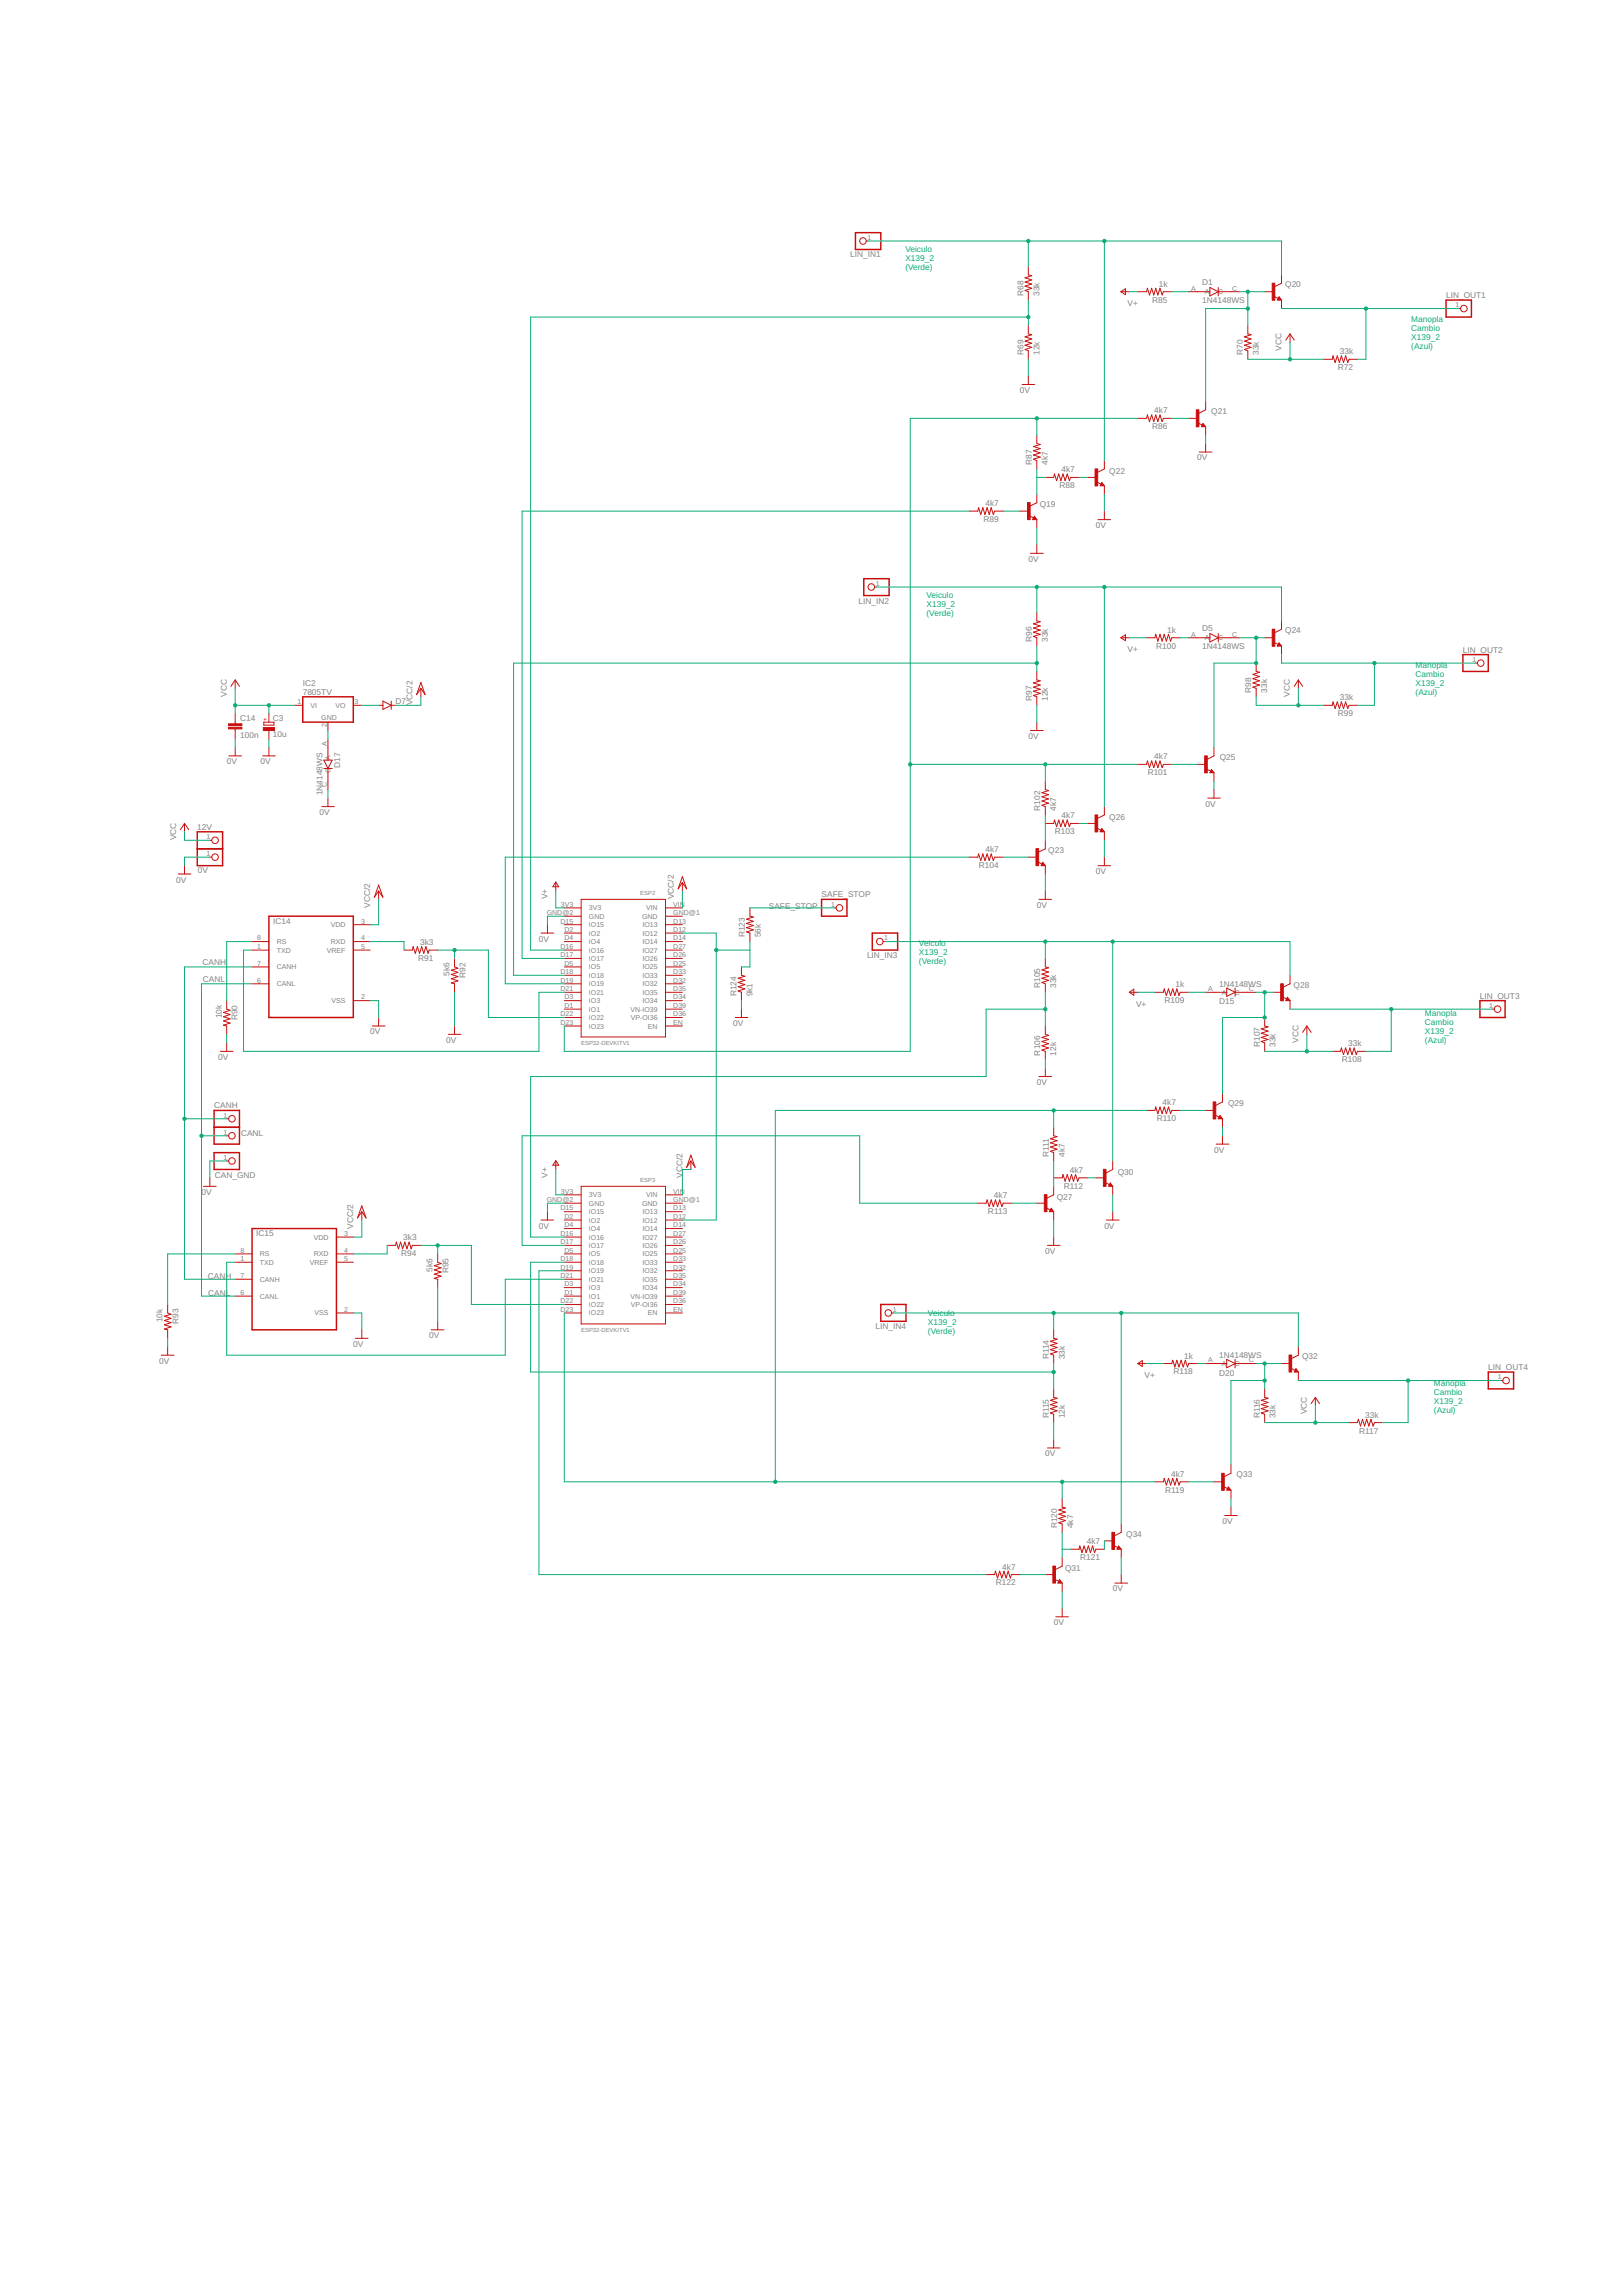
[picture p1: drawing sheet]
<svg xmlns="http://www.w3.org/2000/svg" width="210mm" height="297mm" viewBox="0 0 210 297" stroke-linecap="round" stroke-linejoin="round" font-family="sans-serif">
<defs><g id="words">
<g font-size="1.1" fill="#808080">
<text x="110" y="33.3">LIN_IN1</text>
<text x="132.4" y="38.3" transform="rotate(-90 132.4 38.3)">R68</text>
<text x="134.5" y="38.3" transform="rotate(-90 134.5 38.3)">33k</text>
<text x="145.9" y="39.6">V+</text>
<text x="149.1" y="39.1">R85</text>
<text x="150" y="37.1">1k</text>
<text x="155.6" y="39.2">1N4148WS</text>
<text x="155.6" y="36.9">D1</text>
<text x="166.3" y="37.1">Q20</text>
<text x="187.1" y="38.6">LIN_OUT1</text>
<text x="132.4" y="45.9" transform="rotate(-90 132.4 45.9)">R69</text>
<text x="134.5" y="45.9" transform="rotate(-90 134.5 45.9)">12k</text>
<text x="160.8" y="45.9" transform="rotate(-90 160.8 45.9)">R70</text>
<text x="162.9" y="45.9" transform="rotate(-90 162.9 45.9)">33k</text>
<text x="165.8" y="45.4" transform="rotate(-90 165.8 45.4)">VCC</text>
<text x="173.1" y="47.9">R72</text>
<text x="173.4" y="45.8">33k</text>
<text x="132" y="50.8">0V</text>
<text x="149.4" y="53.5">4k7</text>
<text x="156.7" y="53.5">Q21</text>
<text x="149.1" y="55.5">R86</text>
<text x="154.9" y="59.6">0V</text>
<text x="127.5" y="65.5">4k7</text>
<text x="133.5" y="60.1" transform="rotate(-90 133.5 60.1)">R87</text>
<text x="134.6" y="65.6">Q19</text>
<text x="135.6" y="60.1" transform="rotate(-90 135.6 60.1)">4k7</text>
<text x="137.1" y="63.2">R88</text>
<text x="137.4" y="61.1">4k7</text>
<text x="143.6" y="61.3">Q22</text>
<text x="127.3" y="67.5">R89</text>
<text x="141.8" y="68.3">0V</text>
<text x="133.1" y="72.7">0V</text>
<text x="111.1" y="78.1">LIN_IN2</text>
<text x="133.5" y="83.1" transform="rotate(-90 133.5 83.1)">R96</text>
<text x="135.6" y="83.1" transform="rotate(-90 135.6 83.1)">33k</text>
<text x="149.6" y="83.9">R100</text>
<text x="151.1" y="81.8">1k</text>
<text x="155.6" y="84">1N4148WS</text>
<text x="155.6" y="81.7">D5</text>
<text x="166.3" y="81.9">Q24</text>
<text x="39.2" y="89.9">7805TV</text>
<text x="39.2" y="88.8">IC2</text>
<text x="145.9" y="84.4">V+</text>
<text x="161.9" y="89.6" transform="rotate(-90 161.9 89.6)">R98</text>
<text x="164" y="89.6" transform="rotate(-90 164 89.6)">33k</text>
<text x="189.3" y="84.4">LIN_OUT2</text>
<text x="29.3" y="90.1" transform="rotate(-90 29.3 90.1)">VCC</text>
<text x="31.1" y="95.4">100n</text>
<text x="31.1" y="93.3">C14</text>
<text x="35.3" y="95.4">10u</text>
<text x="35.3" y="93.2">C3</text>
<text x="51.2" y="91">D7</text>
<text x="53.4" y="91.2" transform="rotate(-90 53.4 91.2)">VCC/2</text>
<text x="133.1" y="95.6">0V</text>
<text x="133.5" y="90.7" transform="rotate(-90 133.5 90.7)">R97</text>
<text x="135.6" y="90.7" transform="rotate(-90 135.6 90.7)">12k</text>
<text x="166.9" y="90.1" transform="rotate(-90 166.9 90.1)">VCC</text>
<text x="173.1" y="92.6">R99</text>
<text x="173.4" y="90.6">33k</text>
<text x="29.3" y="98.9">0V</text>
<text x="33.7" y="98.9">0V</text>
<text x="44" y="99.3" transform="rotate(-90 44 99.3)">D17</text>
<text x="148.5" y="100.3">R101</text>
<text x="149.4" y="98.2">4k7</text>
<text x="157.8" y="98.3">Q25</text>
<text x="25.5" y="107.3">12V</text>
<text x="41.4" y="105.4">0V</text>
<text x="41.7" y="102.9" transform="rotate(-90 41.7 102.9)">1N4148WS</text>
<text x="134.6" y="104.9" transform="rotate(-90 134.6 104.9)">R102</text>
<text x="136.5" y="107.9">R103</text>
<text x="136.7" y="104.9" transform="rotate(-90 136.7 104.9)">4k7</text>
<text x="137.4" y="105.9">4k7</text>
<text x="143.6" y="106.1">Q26</text>
<text x="156" y="104.3">0V</text>
<text x="22.8" y="108.7" transform="rotate(-90 22.8 108.7)">VCC</text>
<text x="25.6" y="113">0V</text>
<text x="126.7" y="112.3">R104</text>
<text x="127.5" y="110.2">4k7</text>
<text x="135.7" y="110.4">Q23</text>
<text x="141.8" y="113.1">0V</text>
<text x="22.8" y="114.2">0V</text>
<text x="35.3" y="119.5">IC14</text>
<text x="47.9" y="117.4" transform="rotate(-90 47.9 117.4)">VCC/2</text>
<text x="70.8" y="116.4" transform="rotate(-90 70.8 116.4)">V+</text>
<text x="87.2" y="116.4" transform="rotate(-90 87.2 116.4)">VCC/2</text>
<text x="99.5" y="117.6">SAFE_STOP</text>
<text x="106.3" y="116.1">SAFE_STOP</text>
<text x="134.2" y="117.4">0V</text>
<text x="26.2" y="124.8">CANH</text>
<text x="54.1" y="124.3">R91</text>
<text x="54.4" y="122.2">3k3</text>
<text x="69.7" y="121.8">0V</text>
<text x="96.4" y="121.3" transform="rotate(-90 96.4 121.3)">R123</text>
<text x="98.5" y="121.3" transform="rotate(-90 98.5 121.3)">56k</text>
<text x="112.2" y="123.9">LIN_IN3</text>
<text x="26.3" y="127">CANL</text>
<text x="28.7" y="131.7" transform="rotate(-90 28.7 131.7)">10k</text>
<text x="30.7" y="132" transform="rotate(-90 30.7 132)">R90</text>
<text x="58.2" y="126.3" transform="rotate(-90 58.2 126.3)">5k6</text>
<text x="60.2" y="126.5" transform="rotate(-90 60.2 126.5)">R92</text>
<text x="95.3" y="128.9" transform="rotate(-90 95.3 128.9)">R124</text>
<text x="97.4" y="128.9" transform="rotate(-90 97.4 128.9)">9k1</text>
<text x="134.6" y="127.8" transform="rotate(-90 134.6 127.8)">R105</text>
<text x="136.7" y="127.8" transform="rotate(-90 136.7 127.8)">33k</text>
<text x="147" y="130.2">V+</text>
<text x="150.7" y="129.8">R109</text>
<text x="152.1" y="127.7">1k</text>
<text x="157.8" y="127.7">1N4148WS</text>
<text x="157.8" y="129.9">D15</text>
<text x="167.4" y="127.8">Q28</text>
<text x="191.5" y="129.2">LIN_OUT3</text>
<text x="28.3" y="137.1">0V</text>
<text x="47.9" y="133.8">0V</text>
<text x="57.7" y="134.9">0V</text>
<text x="94.9" y="132.7">0V</text>
<text x="134.6" y="136.6" transform="rotate(-90 134.6 136.6)">R106</text>
<text x="136.7" y="136.6" transform="rotate(-90 136.7 136.6)">12k</text>
<text x="163" y="135.5" transform="rotate(-90 163 135.5)">R107</text>
<text x="165.1" y="135.5" transform="rotate(-90 165.1 135.5)">33k</text>
<text x="168" y="134.9" transform="rotate(-90 168 134.9)">VCC</text>
<text x="173.6" y="137.4">R108</text>
<text x="174.5" y="135.4">33k</text>
<text x="27.7" y="143.4">CANH</text>
<text x="134.2" y="140.4">0V</text>
<text x="150.5" y="143">4k7</text>
<text x="158.9" y="143.1">Q29</text>
<text x="31.2" y="147">CANL</text>
<text x="135.7" y="149.7" transform="rotate(-90 135.7 149.7)">R111</text>
<text x="137.8" y="149.7" transform="rotate(-90 137.8 149.7)">4k7</text>
<text x="149.7" y="145.1">R110</text>
<text x="157.1" y="149.1">0V</text>
<text x="26.1" y="154.6">0V</text>
<text x="27.8" y="152.4">CAN_GND</text>
<text x="70.8" y="152.4" transform="rotate(-90 70.8 152.4)">V+</text>
<text x="88.3" y="152.4" transform="rotate(-90 88.3 152.4)">VCC/2</text>
<text x="128.6" y="155">4k7</text>
<text x="136.7" y="155.2">Q27</text>
<text x="137.7" y="153.8">R112</text>
<text x="138.4" y="151.7">4k7</text>
<text x="144.6" y="152">Q30</text>
<text x="33.2" y="159.9">IC15</text>
<text x="45.7" y="158.9" transform="rotate(-90 45.7 158.9)">VCC/2</text>
<text x="52.2" y="160.5">3k3</text>
<text x="69.7" y="158.9">0V</text>
<text x="127.9" y="157.1">R113</text>
<text x="142.9" y="158.9">0V</text>
<text x="26.9" y="165.4">CANH</text>
<text x="26.9" y="167.6">CANL</text>
<text x="51.9" y="162.5">R94</text>
<text x="56" y="164.5" transform="rotate(-90 56 164.5)">5k6</text>
<text x="58" y="164.8" transform="rotate(-90 58 164.8)">R95</text>
<text x="135.3" y="162.2">0V</text>
<text x="21" y="171" transform="rotate(-90 21 171)">10k</text>
<text x="23.1" y="171.3" transform="rotate(-90 23.1 171.3)">R93</text>
<text x="55.6" y="173.1">0V</text>
<text x="113.3" y="172">LIN_IN4</text>
<text x="20.6" y="176.4">0V</text>
<text x="45.7" y="174.2">0V</text>
<text x="135.7" y="175.9" transform="rotate(-90 135.7 175.9)">R114</text>
<text x="137.8" y="175.9" transform="rotate(-90 137.8 175.9)">33k</text>
<text x="148.1" y="178.3">V+</text>
<text x="151.9" y="177.8">R118</text>
<text x="153.2" y="175.8">1k</text>
<text x="157.8" y="175.7">1N4148WS</text>
<text x="157.8" y="178">D20</text>
<text x="168.5" y="175.8">Q32</text>
<text x="192.6" y="177.2">LIN_OUT4</text>
<text x="135.7" y="183.5" transform="rotate(-90 135.7 183.5)">R115</text>
<text x="137.8" y="183.5" transform="rotate(-90 137.8 183.5)">12k</text>
<text x="163" y="183.5" transform="rotate(-90 163 183.5)">R116</text>
<text x="165.1" y="183.5" transform="rotate(-90 165.1 183.5)">33k</text>
<text x="169.1" y="183" transform="rotate(-90 169.1 183)">VCC</text>
<text x="175.9" y="185.5">R117</text>
<text x="176.7" y="183.4">33k</text>
<text x="135.3" y="188.4">0V</text>
<text x="151.6" y="191">4k7</text>
<text x="160" y="191.1">Q33</text>
<text x="136.8" y="197.7" transform="rotate(-90 136.8 197.7)">R120</text>
<text x="138.9" y="197.7" transform="rotate(-90 138.9 197.7)">4k7</text>
<text x="150.8" y="193.1">R119</text>
<text x="158.2" y="197.2">0V</text>
<text x="129.7" y="203.1">4k7</text>
<text x="137.8" y="203.2">Q31</text>
<text x="139.8" y="201.8">R121</text>
<text x="140.6" y="199.8">4k7</text>
<text x="145.7" y="198.9">Q34</text>
<text x="128.9" y="205.1">R122</text>
<text x="144" y="205.9">0V</text>
<text x="136.4" y="210.3">0V</text>
</g>
<g font-size="1.1" fill="#0dab76">
<text x="117.2" y="32.6">Veiculo</text>
<text x="117.2" y="33.8">X139_2</text>
<text x="117.2" y="34.9">(Verde)</text>
<text x="182.6" y="41.7">Manopla</text>
<text x="182.6" y="42.8">Cambio</text>
<text x="182.6" y="43.9">X139_2</text>
<text x="182.6" y="45.1">(Azul)</text>
<text x="119.9" y="77.4">Veiculo</text>
<text x="119.9" y="78.6">X139_2</text>
<text x="119.9" y="79.7">(Verde)</text>
<text x="183.2" y="86.5">Manopla</text>
<text x="183.2" y="87.6">Cambio</text>
<text x="183.2" y="88.7">X139_2</text>
<text x="183.2" y="89.9">(Azul)</text>
<text x="118.9" y="122.4">Veiculo</text>
<text x="118.9" y="123.6">X139_2</text>
<text x="118.9" y="124.7">(Verde)</text>
<text x="184.4" y="131.5">Manopla</text>
<text x="184.4" y="132.6">Cambio</text>
<text x="184.4" y="133.7">X139_2</text>
<text x="184.4" y="134.9">(Azul)</text>
<text x="120.1" y="170.3">Veiculo</text>
<text x="120.1" y="171.5">X139_2</text>
<text x="120.1" y="172.6">(Verde)</text>
<text x="185.6" y="179.4">Manopla</text>
<text x="185.6" y="180.5">Cambio</text>
<text x="185.6" y="181.6">X139_2</text>
<text x="185.6" y="182.8">(Azul)</text>
</g>
<g font-size=".9" fill="#808080">
<text x="112.2" y="31">1</text>
<text x="154.2" y="37.6">A</text>
<text x="155.9" y="38.1">A</text>
<text x="157.6" y="38.1">C</text>
<text x="159.4" y="37.6">C</text>
<text x="188.4" y="39.8">1</text>
<text x="113.3" y="75.8">1</text>
<text x="154.2" y="82.4">A</text>
<text x="155.9" y="82.8">A</text>
<text x="157.6" y="82.8">C</text>
<text x="159.4" y="82.4">C</text>
<text x="190.5" y="85.6">1</text>
<text x="38.5" y="91.1">1</text>
<text x="40.2" y="91.6">VI</text>
<text x="41.6" y="93.1">GND</text>
<text x="42.3" y="94.1" transform="rotate(-90 42.3 94.1)">2</text>
<text x="43.4" y="91.6">VO</text>
<text x="45.9" y="91.1">3</text>
<text x="42.3" y="101.9" transform="rotate(-90 42.3 101.9)">C</text>
<text x="42.3" y="96.5" transform="rotate(-90 42.3 96.5)">A</text>
<text x="42.8" y="100.1" transform="rotate(-90 42.8 100.1)">C</text>
<text x="42.8" y="98.3" transform="rotate(-90 42.8 98.3)">A</text>
<text x="26.7" y="108.6">1</text>
<text x="26.7" y="110.7">1</text>
<text x="42.8" y="120">VDD</text>
<text x="46.7" y="119.5">3</text>
<text x="70.8" y="118.4">GND@2</text>
<text x="72.5" y="119.5">D15</text>
<text x="72.6" y="117.3">3V3</text>
<text x="76.2" y="117.8">3V3</text>
<text x="76.2" y="118.9">GND</text>
<text x="76.2" y="120">IO15</text>
<text x="83.1" y="118.9">GND</text>
<text x="83.2" y="120">IO13</text>
<text x="83.6" y="117.8">VIN</text>
<text x="87.1" y="119.5">D13</text>
<text x="87.1" y="118.4">GND@1</text>
<text x="87.1" y="117.3">VIN</text>
<text x="107.5" y="117.3">1</text>
<text x="33.3" y="121.7">8</text>
<text x="33.3" y="122.8">1</text>
<text x="33.3" y="124.9">7</text>
<text x="35.8" y="122.1">RS</text>
<text x="35.8" y="123.2">TXD</text>
<text x="35.8" y="125.4">CANH</text>
<text x="42.3" y="123.2">VREF</text>
<text x="42.8" y="122.1">RXD</text>
<text x="46.7" y="121.7">4</text>
<text x="46.7" y="122.8">5</text>
<text x="72.5" y="122.8">D16</text>
<text x="72.5" y="123.8">D17</text>
<text x="73" y="120.6">D2</text>
<text x="73" y="121.7">D4</text>
<text x="73" y="124.9">D5</text>
<text x="76.2" y="121.1">IO2</text>
<text x="76.2" y="122.1">IO4</text>
<text x="76.2" y="123.2">IO16</text>
<text x="76.2" y="124.3">IO17</text>
<text x="76.2" y="125.4">IO5</text>
<text x="83.2" y="125.4">IO25</text>
<text x="83.2" y="124.3">IO26</text>
<text x="83.2" y="123.2">IO27</text>
<text x="83.2" y="122.1">IO14</text>
<text x="83.2" y="121.1">IO12</text>
<text x="87.1" y="124.9">D25</text>
<text x="87.1" y="123.8">D26</text>
<text x="87.1" y="122.8">D27</text>
<text x="87.1" y="121.7">D14</text>
<text x="87.1" y="120.6">D12</text>
<text x="114.4" y="121.7">1</text>
<text x="33.3" y="127.1">6</text>
<text x="35.8" y="127.6">CANL</text>
<text x="42.9" y="129.8">VSS</text>
<text x="46.7" y="129.3">2</text>
<text x="72.5" y="126">D18</text>
<text x="72.5" y="127.1">D19</text>
<text x="72.5" y="128.2">D21</text>
<text x="72.5" y="131.5">D22</text>
<text x="73" y="129.3">D3</text>
<text x="73" y="130.4">D1</text>
<text x="76.2" y="126.5">IO18</text>
<text x="76.2" y="127.6">IO19</text>
<text x="76.2" y="128.7">IO21</text>
<text x="76.2" y="129.8">IO3</text>
<text x="76.2" y="130.9">IO1</text>
<text x="76.2" y="132">IO22</text>
<text x="81.6" y="130.9">VN-IO39</text>
<text x="81.6" y="132">VP-OI36</text>
<text x="83.2" y="129.8">IO34</text>
<text x="83.2" y="128.7">IO35</text>
<text x="83.2" y="127.6">IO32</text>
<text x="83.2" y="126.5">IO33</text>
<text x="87.1" y="131.5">D36</text>
<text x="87.1" y="130.4">D39</text>
<text x="87.1" y="129.3">D34</text>
<text x="87.1" y="128.2">D35</text>
<text x="87.1" y="127.1">D32</text>
<text x="87.1" y="126">D33</text>
<text x="156.3" y="128.2">A</text>
<text x="158.1" y="128.7">A</text>
<text x="159.8" y="128.7">C</text>
<text x="161.6" y="128.2">C</text>
<text x="192.7" y="130.4">1</text>
<text x="72.5" y="132.6">D23</text>
<text x="76.2" y="133.1">IO23</text>
<text x="83.9" y="133.1">EN</text>
<text x="87.1" y="132.6">EN</text>
<text x="28.9" y="146.8">1</text>
<text x="28.9" y="144.6">1</text>
<text x="28.9" y="150.1">1</text>
<text x="70.8" y="155.5">GND@2</text>
<text x="72.6" y="154.4">3V3</text>
<text x="76.2" y="154.9">3V3</text>
<text x="76.2" y="156">GND</text>
<text x="83.1" y="156">GND</text>
<text x="83.6" y="154.9">VIN</text>
<text x="87.1" y="155.5">GND@1</text>
<text x="87.1" y="154.4">VIN</text>
<text x="40.6" y="160.4">VDD</text>
<text x="44.5" y="159.9">3</text>
<text x="72.5" y="156.6">D15</text>
<text x="72.5" y="159.9">D16</text>
<text x="72.5" y="161">D17</text>
<text x="73" y="157.7">D2</text>
<text x="73" y="158.8">D4</text>
<text x="76.2" y="157.1">IO15</text>
<text x="76.2" y="158.2">IO2</text>
<text x="76.2" y="159.3">IO4</text>
<text x="76.2" y="160.4">IO16</text>
<text x="76.2" y="161.5">IO17</text>
<text x="83.2" y="161.5">IO26</text>
<text x="83.2" y="160.4">IO27</text>
<text x="83.2" y="159.3">IO14</text>
<text x="83.2" y="158.2">IO12</text>
<text x="83.2" y="157.1">IO13</text>
<text x="87.1" y="161">D26</text>
<text x="87.1" y="159.9">D27</text>
<text x="87.1" y="158.8">D14</text>
<text x="87.1" y="157.7">D12</text>
<text x="87.1" y="156.6">D13</text>
<text x="31.1" y="162.1">8</text>
<text x="31.1" y="163.2">1</text>
<text x="31.1" y="165.3">7</text>
<text x="31.1" y="167.5">6</text>
<text x="33.6" y="162.5">RS</text>
<text x="33.6" y="163.6">TXD</text>
<text x="33.6" y="165.8">CANH</text>
<text x="40.1" y="163.6">VREF</text>
<text x="40.6" y="162.5">RXD</text>
<text x="44.5" y="162.1">4</text>
<text x="44.5" y="163.2">5</text>
<text x="72.5" y="163.2">D18</text>
<text x="72.5" y="164.2">D19</text>
<text x="72.5" y="165.3">D21</text>
<text x="73" y="162.1">D5</text>
<text x="73" y="166.4">D3</text>
<text x="73" y="167.5">D1</text>
<text x="76.2" y="162.5">IO5</text>
<text x="76.2" y="163.6">IO18</text>
<text x="76.2" y="164.7">IO19</text>
<text x="76.2" y="165.8">IO21</text>
<text x="76.2" y="166.9">IO3</text>
<text x="83.2" y="166.9">IO34</text>
<text x="83.2" y="165.8">IO35</text>
<text x="83.2" y="164.7">IO32</text>
<text x="83.2" y="163.6">IO33</text>
<text x="83.2" y="162.5">IO25</text>
<text x="87.1" y="167.5">D39</text>
<text x="87.1" y="166.4">D34</text>
<text x="87.1" y="165.3">D35</text>
<text x="87.1" y="164.2">D32</text>
<text x="87.1" y="163.2">D33</text>
<text x="87.1" y="162.1">D25</text>
<text x="33.6" y="168">CANL</text>
<text x="40.7" y="170.2">VSS</text>
<text x="44.5" y="169.7">2</text>
<text x="72.5" y="168.6">D22</text>
<text x="72.5" y="169.7">D23</text>
<text x="76.2" y="168">IO1</text>
<text x="76.2" y="169.1">IO22</text>
<text x="76.2" y="170.2">IO23</text>
<text x="81.6" y="168">VN-IO39</text>
<text x="81.6" y="169.1">VP-OI36</text>
<text x="83.9" y="170.2">EN</text>
<text x="87.1" y="169.7">EN</text>
<text x="87.1" y="168.6">D36</text>
<text x="115.5" y="169.7">1</text>
<text x="156.3" y="176.3">A</text>
<text x="158.1" y="176.7">A</text>
<text x="159.8" y="176.7">C</text>
<text x="161.6" y="176.3">C</text>
<text x="193.8" y="178.4">1</text>
</g>
<text font-size=".8" fill="#c90d0c" x="34.6" y="93.3" transform="rotate(-90 34.6 93.3)">+</text>
<g font-size=".8" fill="#808080">
<text x="82.9" y="115.8">ESP2</text>
<text x="75.2" y="135.2">ESP32-DEVKITV1</text>
<text x="82.9" y="152.9">ESP3</text>
<text x="75.2" y="172.3">ESP32-DEVKITV1</text>
</g>
</g></defs>
<g fill="none" stroke="#c90d0c" stroke-width=".13">
<path d="M112.1 31.2h.2M133.1 34.5v1.1l.4 .1-.8 .2 .8 .3-.8 .3 .8 .2-.8 .3 .8 .3-.8 .3 .4 .1v1.1M145 37.7l.6-.3v.7zM145.1 37.7h1.1M147.3 37.7h1.1l.1-.4 .3 .9 .2-.9 .3 .9 .3-.9 .2 .9 .3-.9 .3 .9 .2-.5h1M153.8 37.7h2.8M156.6 37.2l1 .5-1 .6zM157.6 37.7h2.8M157.6 37.2v1.1M163.7 37.7h1.1M164.9 38.4l.5 .2M165.5 38.4l.3 .4h-.5z"/>
<path d="M165.5 38.6l.1 .1h-.2l.1-.2 .2 .3h-.3M165.8 35.6v1l-.8 .5M165.8 38.8v1.1M188.8 39.9h.2M132.3 49.7h1.6M133.1 42.1v1.1l.4 .1-.8 .3 .8 .3-.8 .2 .8 .3-.8 .3 .8 .2-.8 .3 .4 .2v1.1M133.1 48.7v1M134.2 56.3v1.1l.4 .1-.9 .3 .9 .2-.9 .3 .9 .3-.9 .3 .9 .2-.9 .3 .5 .2v1.1M142.9 59.6v1.1l-.9 .4M147.3 54.1h1.1l.1-.4 .3 .8 .2-.8 .3 .8 .3-.8 .2 .8 .3-.8 .3 .8 .2-.4h1M153.8 54.1h1.1M155 54.7l.6 .3"/>
<path d="M155.2 58.5h1.6M155.7 54.8l.3 .4h-.5zM155.7 55v.1h-.1l.1-.2 .2 .3h-.3M156 51.9v1.1l-.8 .5M156 55.2v1.1M156 57.4v1.1M161.5 42.1v1.1l.4 .1-.9 .3 .9 .3-.9 .2 .9 .3-.9 .3 .9 .2-.9 .3 .5 .2v1.1M166.9 43.2l.6 .8M166.9 43.2l-.5 .8M166.9 43.2v1.1M171.3 46.5h1.1l.1-.5 .3 .9 .3-.9 .2 .9 .3-.9 .3 .9 .2-.9 .3 .9 .2-.4h1.1M113.2 75.9h.2"/>
<path d="M125.4 66.1h1.1l.1-.4 .3 .9 .3-.9 .3 .9 .2-.9 .3 .9 .3-.9 .2 .9 .2-.5h1.1M132 66.1h1.1M133.2 66.7l.6 .3M133.3 71.6h1.7M133.9 66.8l.3 .4h-.6zM133.9 67v.1h-.2l.2-.2 .2 .3h-.4M134.2 63.9v1.1l-.9 .5M134.2 67.2v1.1M134.2 70.5v1.1M134.2 79.2v1.1l.4 .1-.9 .3 .9 .3-.9 .3 .9 .2-.9 .3 .9 .3-.9 .2 .5 .2v1.1M135.3 61.8h1.1l.1-.5 .2 .9 .3-.9 .3 .9 .3-.9 .2 .9 .3-.9 .3 .9 .1-.4h1.1M140.7 61.8h1.1"/>
<path d="M141.9 62.4l.6 .2M142.1 67.2h1.6M142.6 62.4l.3 .4h-.5zM142.6 62.6v.1h-.1l.1-.2 .2 .3h-.3M142.9 62.8v1.1M142.9 66.1v1.1M29.6 97.8h1.7M30.4 88v1M30.4 92.3v1.3M30.4 94.3v1.3M30.4 96.7v1.1M30.4 88l.6 .8"/>
<path d="M30.4 88l-.5 .8M34 97.8h1.6M34.1 93.4h1.4v.4h-1.4zM34.8 92.3v1.1M34.8 94.5v1.1M34.8 96.7v1.1M38.1 91.2h1.1M41.9 98.3h1.1l-.6 1.1zM41.9 99.4h1.1M42.4 93.4v1.1M42.4 95.6v2.7M42.4 99.4v2.8"/>
<path d="M45.7 91.2h1.1M49 91.2h.6M49.6 90.7l1 .5-1 .6zM50.6 91.2h.6M50.6 90.7v1.1M54.5 88.3l.5 1.6-.5-.9-.6 .9zM54.5 89v1.1M133.3 94.5h1.7M134.2 86.9v1.1l.4 .1-.9 .2 .9 .3-.9 .3 .9 .3-.9 .2 .9 .3-.9 .3 .5 .1v1.1M134.2 93.4v1.1M145 82.5l.6-.4v.8zM145.1 82.5h1.1"/>
<path d="M147.3 98.9h1.1l.1-.5 .3 .9 .2-.9 .3 .9 .3-.9 .2 .9 .3-.9 .3 .9 .2-.4h1M148.4 82.5h1.1l.1-.4 .2 .9 .3-.9 .3 .9 .3-.9 .2 .9 .3-.9 .3 .9 .1-.5h1.1M153.8 82.5h2.8M154.9 98.9h1.1M156.1 99.5l.6 .3M156.6 82l1 .5-1 .6zM156.8 99.5l.3 .5h-.5zM156.8 99.8v.1h-.1l.1-.2 .2 .2h-.3M157.1 96.7v1.1l-.9 .4M157.1 100v1.1M157.6 82.5h2.8M157.6 82v1.1"/>
<path d="M162.6 85.8v1.1l.4 .1-.9 .2 .9 .3-.9 .3 .9 .3-.9 .2 .9 .3-.9 .3 .5 .1v1.1M163.7 82.5h1.1M164.9 83.1l.5 .3M165.5 83.2l.3 .4h-.5zM165.5 83.4l.1 .1h-.2l.1-.2 .2 .2h-.3M165.8 80.3v1.1l-.8 .5M165.8 83.6v1.1M168 88l.6 .8M168 88l-.5 .8M168 88v1M171.3 91.2h1.1l.1-.4 .3 .9 .3-.9 .2 .9 .3-.9 .3 .9 .2-.9 .3 .9 .2-.5h1.1M191 85.8h.2"/>
<path d="M23.1 113.1h1.6M23.9 106.5v1.1M23.9 112v1.1M23.9 106.5l.5 .8M23.9 106.5l-.6 .8M27.2 110.9h.2M27.2 108.7h.2M41.6 104.4h1.7M42.4 103.3v1.1M45.7 119.6h2.2M49 114.5l.6 1.6-.6-.8-.5 .8zM49 115.3v1.1"/>
<path d="M70.8 119.6v1.1M71.9 114.1l.4 .6h-.8zM71.9 114.2v1.1M73 117.5h2.2M73 118.5h2.2M73 119.6h2.2M75.2 116.4h10.9v17.8h-10.9zM86.1 117.5h2.2M86.1 118.5h2.2M86.1 119.6h2.2M88.3 113.4l.6 1.6-.6-.8-.5 .8zM88.3 114.2v1.1"/>
<path d="M97 117.5v1l.5 .1-.9 .3 .9 .3-.9 .3 .9 .2-.9 .3 .9 .3-.9 .3 .4 .1v1.1M108 117.5h.2M125.4 110.9h1.1l.1-.4 .3 .8 .3-.8 .3 .8 .2-.8 .3 .8 .3-.8 .2 .8 .2-.4h1.1M133.1 110.9h1.1M134.3 111.5l.5 .3M134.5 116.4h1.6M134.9 111.5l.4 .5h-.6zM134.9 111.8l.1 .1h-.2l.1-.2 .2 .2h-.3M135.3 101.1v1.1l.4 .1-.9 .3 .9 .2-.9 .3 .9 .3-.9 .2 .9 .3-.9 .3 .5 .2v1M135.3 108.7v1.1l-.9 .4M135.3 112v1.1M135.3 115.3v1.1"/>
<path d="M135.3 106.5h1.1l.1-.4 .2 .9 .3-.9 .3 .9 .3-.9 .2 .9 .3-.9 .3 .9 .1-.5h1.1M140.7 106.5h1.1M141.9 107.1l.6 .3M142.1 112h1.6M142.6 107.2l.3 .4h-.5zM142.6 107.4v.1h-.1l.1-.2 .2 .3h-.3M142.9 104.4v1l-.9 .5M142.9 107.6v1.1M142.9 110.9v1.1M156.3 103.3h1.6M157.1 102.2v1.1M28.5 136h1.7"/>
<path d="M29.3 129.5v1.1l.5 .1-.9 .3 .9 .3-.9 .2 .9 .3-.9 .3 .9 .3-.9 .2 .4 .1v1.1M29.3 134.9v1.1M32.6 122.9h2.2M32.6 121.8h2.2M32.6 125.1h2.2M32.6 127.3h2.2M45.7 122.9h2.2M45.7 129.5h2.2M45.7 121.8h2.2M48.2 132.7h1.6M49 131.6v1.1M52.3 122.9h1.1l.1-.4 .2 .8 .3-.8 .3 .8 .3-.8 .2 .8 .3-.8 .3 .8 .1-.4h1.1"/>
<path d="M58 133.8h1.6M58.8 124v1.1l.5 .2-.9 .2 .9 .3-.9 .3 .9 .2-.9 .3 .9 .3-.9 .3 .4 .1v1.1M58.8 132.7v1.1M70 120.7h1.6M73 132.7h2.2M73 122.9h2.2M73 128.4h2.2M73 129.5h2.2M73 120.7h2.2M73 121.8h2.2M73 124h2.2M73 125.1h2.2"/>
<path d="M73 126.2h2.2M73 127.3h2.2M73 130.6h2.2M73 131.6h2.2M86.1 132.7h2.2M86.1 122.9h2.2M86.1 128.4h2.2M86.1 129.5h2.2M86.1 120.7h2.2M86.1 121.8h2.2M86.1 124h2.2M86.1 125.1h2.2"/>
<path d="M86.1 126.2h2.2M86.1 127.3h2.2M86.1 130.6h2.2M86.1 131.6h2.2M95.1 131.6h1.7M95.9 125.1v1.1l.5 .1-.9 .3 .9 .2-.9 .3 .9 .3-.9 .3 .9 .2-.9 .3 .4 .2v1.1M95.9 130.6v1M114.3 121.8h.2M134.5 139.3h1.6M135.3 124v1.1l.4 .1-.9 .3 .9 .3-.9 .2 .9 .3-.9 .3 .9 .2-.9 .3 .5 .2v1.1M135.3 132.7v1.1l.4 .1-.9 .3 .9 .3-.9 .2 .9 .3-.9 .3 .9 .3-.9 .2 .5 .2v1.1M135.3 138.2v1.1"/>
<path d="M146.1 128.4l.6-.4v.8zM146.2 128.4h1.1M149.5 128.4h1.1l.1-.5 .2 .9 .3-.9 .3 .9 .3-.9 .2 .9 .3-.9 .3 .9 .1-.4h1.1M156 128.4h2.7M158.7 127.8l1.1 .6-1.1 .5zM159.8 128.4h2.8M159.8 127.8v1.1M163.7 131.6v1.1l.4 .1-.9 .3 .9 .3-.9 .3 .9 .2-.9 .3 .9 .3-.9 .2 .5 .2v1.1M164.8 128.4h1M166 129l.5 .2M166.6 129l.3 .5h-.5zM166.6 129.2l.1 .1h-.2l.1-.2 .2 .3h-.3"/>
<path d="M166.9 126.2v1.1l-.8 .4M166.9 129.5v1.1M169.1 132.7l.6 .9M169.1 132.7l-.5 .9M169.1 132.7v1.1M172.4 136h1.1l.1-.4 .3 .8 .2-.8 .3 .8 .3-.8 .3 .8 .2-.8 .3 .8 .2-.4h1.1M193.1 130.6h.3M26.3 153.5h1.7M27.2 152.4v1.1M29.3 144.7h.3M29.3 146.9h.3M29.3 150.2h.3"/>
<path d="M46.8 156l.6 1.6-.6-.8-.5 .8zM46.8 156.8v1M70 157.8h1.6M70.8 156.8v1M71.9 150.2v1.1M71.9 150.2l.4 .5h-.8zM73 156.8h2.2M73 155.7h2.2M73 157.8h2.2M73 154.6h2.2M73 158.9h2.2M75.2 153.5h10.9v17.8h-10.9z"/>
<path d="M86.1 156.8h2.2M86.1 155.7h2.2M86.1 157.8h2.2M86.1 154.6h2.2M86.1 158.9h2.2M89.4 149.4l.6 1.6-.6-.8-.5 .8zM89.4 150.2v1.1M126.5 155.7h1.1l.1-.5 .3 .9 .3-.9 .2 .9 .3-.9 .3 .9 .3-.9 .2 .9 .2-.4h1.1M134.2 155.7h1.1M135.4 156.3l.5 .2M136 156.3l.4 .5h-.6zM136 156.5l.1 .2h-.2l.1-.3 .2 .3h-.3"/>
<path d="M136.4 145.8v1.1l.4 .1-.9 .3 .9 .3-.9 .2 .9 .3-.9 .3 .9 .3-.9 .2 .5 .2v1.1M136.4 153.5v1.1l-.9 .4M136.4 156.8v1M136.4 152.4h1.1l.1-.4 .2 .8 .3-.8 .3 .8 .3-.8 .2 .8 .3-.8 .3 .8 .1-.4h1.1M141.8 152.4h1.1M143 153l.6 .3M143.2 157.8h1.6M143.7 153l.3 .5h-.5zM143.7 153.3v.1h-.1l.1-.2 .2 .2h-.3M144 150.2v1.1l-.9 .4M144 153.5v1.1M144 156.8v1"/>
<path d="M148.4 143.7h1.1l.1-.5 .2 .9 .3-.9 .3 .9 .3-.9 .2 .9 .3-.9 .3 .9 .1-.4h1.1M156 143.7h1.1M157.2 144.3l.6 .2M157.4 148h1.6M157.9 144.3l.3 .4h-.6zM157.9 144.5v.1h-.1l.1-.2 .2 .3h-.3M158.2 141.5v1.1l-.9 .4M158.2 144.7v1.1M158.2 146.9v1.1M20.9 175.3h1.6M21.7 168.8v1.1l.4 .1-.8 .3 .8 .3-.8 .2 .8 .3-.8 .3 .8 .3-.8 .2 .4 .1v1.1M21.7 174.2v1.1"/>
<path d="M30.4 162.2h2.2M30.4 163.3h2.2M30.4 165.5h2.2M30.4 167.7h2.2M43.5 160h2.2M43.5 162.2h2.2M43.5 163.3h2.2M43.5 169.9h2.2M46 173.1h1.6M46.8 172v1.1M50.1 161.1h1.1l.1-.4 .3 .9 .2-.9 .3 .9 .3-.9 .3 .9 .2-.9 .3 .9 .2-.5h1.1M55.8 172h1.7"/>
<path d="M56.6 162.2v1.1l.5 .2-.9 .2 .9 .3-.9 .3 .9 .3-.9 .2 .9 .3-.9 .3 .4 .1v1.1M56.6 170.9v1.1M73 161.1h2.2M73 160h2.2M73 162.2h2.2M73 163.3h2.2M73 164.4h2.2M73 165.5h2.2M73 166.6h2.2M73 167.7h2.2M73 168.8h2.2M73 169.9h2.2"/>
<path d="M86.1 161.1h2.2M86.1 160h2.2M86.1 162.2h2.2M86.1 163.3h2.2M86.1 164.4h2.2M86.1 165.5h2.2M86.1 166.6h2.2M86.1 167.7h2.2M86.1 168.8h2.2M86.1 169.9h2.2M115.4 169.9h.2M135.6 161.1h1.6"/>
<path d="M136.4 160v1.1M136.4 172v1.1l.4 .1-.9 .3 .9 .3-.9 .3 .9 .2-.9 .3 .9 .3-.9 .3 .5 .1v1.1M136.4 179.7v1.1l.4 .1-.9 .3 .9 .2-.9 .3 .9 .3-.9 .2 .9 .3-.9 .3 .5 .2v1M147.2 176.4l.6-.4v.8zM147.3 176.4h1.1M150.6 176.4h1l.2-.4 .2 .8 .3-.8 .3 .8 .2-.8 .3 .8 .3-.8 .3 .8 .1-.4h1.1M156 176.4h2.7M158.7 175.9l1.1 .5-1.1 .6zM159.8 176.4h2.8M159.8 175.9v1.1M163.7 179.7v1.1l.4 .1-.9 .3 .9 .2-.9 .3 .9 .3-.9 .2 .9 .3-.9 .3 .5 .2v1M165.8 176.4h1.1"/>
<path d="M167.1 177l.5 .3M167.7 177.1l.3 .4h-.5zM167.7 177.3v.1h-.1l.1-.2 .2 .2h-.3M168 174.2v1.1l-.8 .4M168 177.5v1.1M194.2 178.6h.3M135.6 187.3h1.6M136.4 186.2v1.1M137.5 193.9v1.1l.4 .1-.9 .2 .9 .3-.9 .3 .9 .3-.9 .2 .9 .3-.9 .3 .5 .2v1M142.9 199.3h1.1M144.1 200l.6 .2M145.1 197.2v1l-.9 .5"/>
<path d="M149.5 191.7h1.1l.1-.4 .2 .8 .3-.8 .3 .8 .3-.8 .2 .8 .3-.8 .3 .8 .1-.4h1.1M157.1 191.7h1.1M158.3 192.3l.6 .3M158.5 196.1h1.6M159 192.4l.3 .4h-.6zM159 192.6v.1h-.1l.1-.2 .2 .2h-.3M159.3 189.5v1.1l-.9 .5M159.3 192.8v1.1M159.3 195v1.1M170.2 180.8l.6 .8M170.2 180.8l-.5 .8M170.2 180.8v1.1"/>
<path d="M174.6 184h1.1l.1-.4 .3 .9 .2-.9 .3 .9 .3-.9 .2 .9 .3-.9 .3 .9 .2-.5h1M127.6 203.7h1.1l.1-.4 .3 .9 .3-.9 .2 .9 .3-.9 .3 .9 .3-.9 .2 .9 .2-.5h1.1M135.3 203.7h1.1M136.5 204.3l.5 .3M136.6 209.2h1.7M137.1 204.4l.4 .4h-.6zM137.1 204.6l.1 .1h-.2l.1-.2 .3 .2h-.4M137.5 201.5v1.1l-.9 .5M137.5 204.8v1.1M137.5 208.1v1.1M138.5 200.4h1.1l.1-.4 .3 .9 .3-.9 .3 .9 .2-.9 .3 .9 .3-.9 .2 .9 .2-.5h1.1M144.3 204.8h1.6"/>
<path d="M144.8 200l.3 .4h-.6zM144.8 200.2v.1h-.1l.1-.2 .2 .3h-.3M145.1 200.4v1.1M145.1 203.7v1.1"/>
<circle cx="111.7" cy="31.2" r=".42"/>
<circle cx="189.4" cy="39.9" r=".42"/>
<circle cx="112.8" cy="75.9" r=".42"/>
<circle cx="191.6" cy="85.8" r=".42"/>
<circle cx="27.8" cy="110.9" r=".42"/>
<circle cx="27.8" cy="108.7" r=".42"/>
<circle cx="108.6" cy="117.5" r=".42"/>
<circle cx="113.9" cy="121.8" r=".42"/>
<circle cx="193.8" cy="130.6" r=".42"/>
<circle cx="30" cy="144.7" r=".42"/>
<circle cx="30" cy="150.2" r=".42"/>
<circle cx="30" cy="146.9" r=".42"/>
<circle cx="115" cy="169.9" r=".42"/>
<circle cx="194.9" cy="178.6" r=".42"/>
</g>
<g fill="#c90d0c" stroke="#c90d0c" stroke-width=".13">
<path d="M133 65h.3v2.2h-.3z"/>
<path d="M164.6 36.6h.4v2.2h-.4z"/>
<path d="M154.8 53h.4v2.2h-.4z"/>
<path d="M141.7 60.7h.3v2.2h-.3z"/>
<path d="M134.1 109.8h.3v2.2h-.3z"/>
<path d="M164.6 81.4h.4v2.2h-.4z"/>
<path d="M155.9 97.8h.3v2.2h-.3z"/>
<path d="M141.7 105.4h.3v2.2h-.3z"/>
<path d="M135.1 154.6h.4v2.2h-.4z"/>
<path d="M165.7 127.3h.4v2.2h-.4z"/>
<path d="M157 142.6h.3v2.2h-.3z"/>
<path d="M142.8 151.3h.3v2.2h-.3z"/>
<path d="M136.2 202.6h.4v2.2h-.4z"/>
<path d="M166.8 175.3h.4v2.2h-.4z"/>
<path d="M158.1 190.6h.3v2.2h-.3z"/>
<path d="M143.9 198.2h.3v2.2h-.3z"/>
<path d="M29.6 94.1h1.7v.2h-1.7z"/>
<path d="M29.6 93.6h1.7v.3h-1.7z"/>
<path d="M34.1 94.1h1.4v.4h-1.4z"/>
</g>
<g fill="none" stroke="#c90d0c" stroke-width=".19">
<path d="M110.7 30.1h3.3v2.2h-3.3zM187.1 38.8h3.3v2.2h-3.3zM111.8 74.9h3.3v2.1h-3.3zM39.2 90.1h6.5v3.3h-6.5zM189.3 84.7h3.3v2.2h-3.3zM25.5 109.8h3.3M25.5 107.6h3.3v4.4h-3.3zM34.8 118.5h10.9v13.1h-10.9zM106.3 116.4h3.3v2.1h-3.3zM112.9 120.7h3.3v2.2h-3.3zM191.5 129.5h3.3v2.1h-3.3zM27.7 143.7h3.3v4.3h-3.3z"/>
<path d="M27.7 149.1h3.3v2.2h-3.3zM27.7 145.8h3.3M32.6 158.9h10.9v13.1h-10.9zM114 168.8h3.2v2.1h-3.2zM192.6 177.5h3.3v2.2h-3.3z"/>
</g>
<g fill="none" stroke="#0dab76" stroke-width=".13">
<path d="M112.3 31.2h53.5v4.4M133.1 31.2v3.3M133.1 38.8v3.3M142.9 31.2v28.4M146.2 37.7h1.1M151.6 37.7h2.2M160.4 37.7h3.3M161.5 39.9h-5.5v12M161.5 37.7v4.4M165.8 39.9h23M176.8 39.9v6.6h-1.1M133.1 41h-64.4v81.9h4.3"/>
<path d="M133.1 46.5v2.2M134.2 54.1v2.2M147.3 54.1h-29.5v81.9h-44.8v-3.3M151.6 54.1h2.2M156 56.3v1.1M161.5 46.5h9.8M166.9 44.3v2.2M113.4 75.9h52.4v4.4M125.4 66.1h-57.8v57.9h5.4M129.8 66.1h2.2M134.2 60.7v3.2M134.2 68.3v2.2"/>
<path d="M134.2 75.9v3.3M134.2 61.8h1.1M139.6 61.8h1.1M142.9 63.9v2.2M142.9 75.9v28.5M30.4 89v3.3M30.4 95.6v1.1M30.4 91.2h7.7M34.8 91.2v1.1M34.8 95.6v1.1M42.4 94.5v1.1M46.8 91.2h2.2"/>
<path d="M54.5 90.1v1.1h-3.3M117.8 98.9h29.5M134.2 83.6v3.3M134.2 91.2v2.2M134.2 85.8h-67.7v40.4h6.5M135.3 98.9v2.2M146.2 82.5h2.2M151.6 98.9h3.3M152.7 82.5h1.1M160.4 82.5h3.3M162.6 82.5v3.3h-5.5v10.9M162.6 90.1v1.1h8.7"/>
<path d="M165.8 84.7v1.1h25.2M168 89v2.2M177.9 85.8v5.4h-2.2M23.9 107.6v1.1h3.3M27.2 110.9h-3.3v1.1M42.4 102.2v1.1M49 116.4v3.2h-1.1M71.9 115.3v2.2h1.1M73 118.5h-2.2v1.1M88.3 115.3v2.2M97 117.5h11M125.4 110.9h-60v16.4h7.6"/>
<path d="M129.8 110.9h3.3M135.3 105.4v3.3M135.3 113.1v2.2M139.6 106.5h1.1M142.9 108.7v2.2M157.1 101.1v1.1M29.3 133.8v1.1M32.6 125.1h-8.7v40.4h6.5M32.6 127.3h-6.5v40.4h4.3M32.6 122.9h-1.1v13.1h38.2v-7.6h3.3M32.6 121.8h-3.3v7.7M47.9 129.5h1.1v2.1"/>
<path d="M47.9 121.8h4.4v1.1M56.6 122.9h6.6v8.7h9.8M58.8 122.9v1.1M58.8 128.4v4.3M88.3 120.7h4.4v37.1h-4.4M92.7 122.9h4.3M95.9 129.5v1.1M97 121.8v3.3h-1.1M114.5 121.8h52.4v4.4M135.3 121.8v2.2M135.3 128.4v4.3M135.3 137.1v1.1"/>
<path d="M135.3 130.6h-7.7v8.7h-58.9v20.7h4.3M144 121.8v28.4M147.3 128.4h2.2M153.8 128.4h2.2M162.6 128.4h2.2M163.7 128.4v3.2h-5.5v9.9M163.7 136h8.7M166.9 130.6h26.2M169.1 133.8v2.2M180 130.6v5.4h-3.2M23.9 144.7h5.4M26.1 146.9h3.2"/>
<path d="M29.3 150.2h-2.1v2.2M46.8 157.8v2.2h-1.1M71.9 151.3v3.3h1.1M73 155.7h-2.2v1.1M89.4 151.3h-1.1v3.3M126.5 155.7h-15.2v-8.8h-43.7v14.2h5.4M130.9 155.7h3.3M136.4 143.7v2.1M136.4 150.2v3.3M136.4 157.8v2.2M140.7 152.4h1.1M144 154.6v2.2"/>
<path d="M148.4 143.7h-48.1v48M152.7 143.7h3.3M158.2 145.8v1.1M21.7 173.1v1.1M30.4 163.3h-1.1v12h36.1v-9.8h7.6M30.4 162.2h-8.7v6.6M45.7 169.9h1.1v2.1M50.1 161.1v1.1h-4.4M54.5 161.1h6.5v7.7h12M56.6 161.1v1.1M56.6 166.6v4.3M73 169.9v21.8h76.5"/>
<path d="M73 164.4h-3.3v39.3h57.9M73 163.3h-4.3v14.2h67.7M115.6 169.9h52.4v4.3M136.4 169.9v2.1M136.4 176.4v3.3M145.1 169.9v27.3M148.4 176.4h2.2M154.9 176.4h1.1M162.6 176.4h3.2M163.7 176.4v3.3M163.7 178.6h-4.4v10.9M168 178.6h26.2"/>
<path d="M182.2 178.6v5.4h-3.3M136.4 184v2.2M137.5 191.7v2.2M137.5 198.2v3.3M142.9 199.3v1.1M153.8 191.7h3.3M159.3 193.9v1.1M163.7 184h10.9M170.2 181.9v2.1M132 203.7h3.3M137.5 205.9v2.2M137.5 200.4h1"/>
<path d="M145.1 201.5v2.2"/>
</g>
<g fill="#0dab76" stroke="#0dab76" stroke-width=".13">
<circle cx="23.9" cy="144.7" r=".21"/>
<circle cx="26.1" cy="146.9" r=".21"/>
<circle cx="162.6" cy="85.8" r=".21"/>
<circle cx="162.6" cy="82.5" r=".21"/>
<circle cx="163.7" cy="131.6" r=".21"/>
<circle cx="163.7" cy="128.4" r=".21"/>
<circle cx="163.7" cy="178.6" r=".21"/>
<circle cx="163.7" cy="176.4" r=".21"/>
<circle cx="92.7" cy="122.9" r=".21"/>
<circle cx="30.4" cy="91.2" r=".21"/>
<circle cx="34.8" cy="91.2" r=".21"/>
<circle cx="166.9" cy="46.5" r=".21"/>
<circle cx="168" cy="91.2" r=".21"/>
<circle cx="169.1" cy="136" r=".21"/>
<circle cx="170.2" cy="184" r=".21"/>
<circle cx="161.5" cy="39.9" r=".21"/>
<circle cx="161.5" cy="37.7" r=".21"/>
<circle cx="176.8" cy="39.9" r=".21"/>
<circle cx="177.9" cy="85.8" r=".21"/>
<circle cx="180" cy="130.6" r=".21"/>
<circle cx="133.1" cy="41" r=".21"/>
<circle cx="134.2" cy="85.8" r=".21"/>
<circle cx="135.3" cy="130.6" r=".21"/>
<circle cx="136.4" cy="177.5" r=".21"/>
<circle cx="182.2" cy="178.6" r=".21"/>
<circle cx="135.3" cy="98.9" r=".21"/>
<circle cx="117.8" cy="98.9" r=".21"/>
<circle cx="134.2" cy="54.1" r=".21"/>
<circle cx="137.5" cy="191.7" r=".21"/>
<circle cx="136.4" cy="143.7" r=".21"/>
<circle cx="100.3" cy="191.7" r=".21"/>
<circle cx="58.8" cy="122.9" r=".21"/>
<circle cx="56.6" cy="161.1" r=".21"/>
<circle cx="133.1" cy="31.2" r=".21"/>
<circle cx="142.9" cy="31.2" r=".21"/>
<circle cx="134.2" cy="75.9" r=".21"/>
<circle cx="142.9" cy="75.9" r=".21"/>
<circle cx="135.3" cy="121.8" r=".21"/>
<circle cx="144" cy="121.8" r=".21"/>
<circle cx="136.4" cy="169.9" r=".21"/>
<circle cx="145.1" cy="169.9" r=".21"/>
</g>
<use href="#words"/>
</svg>
